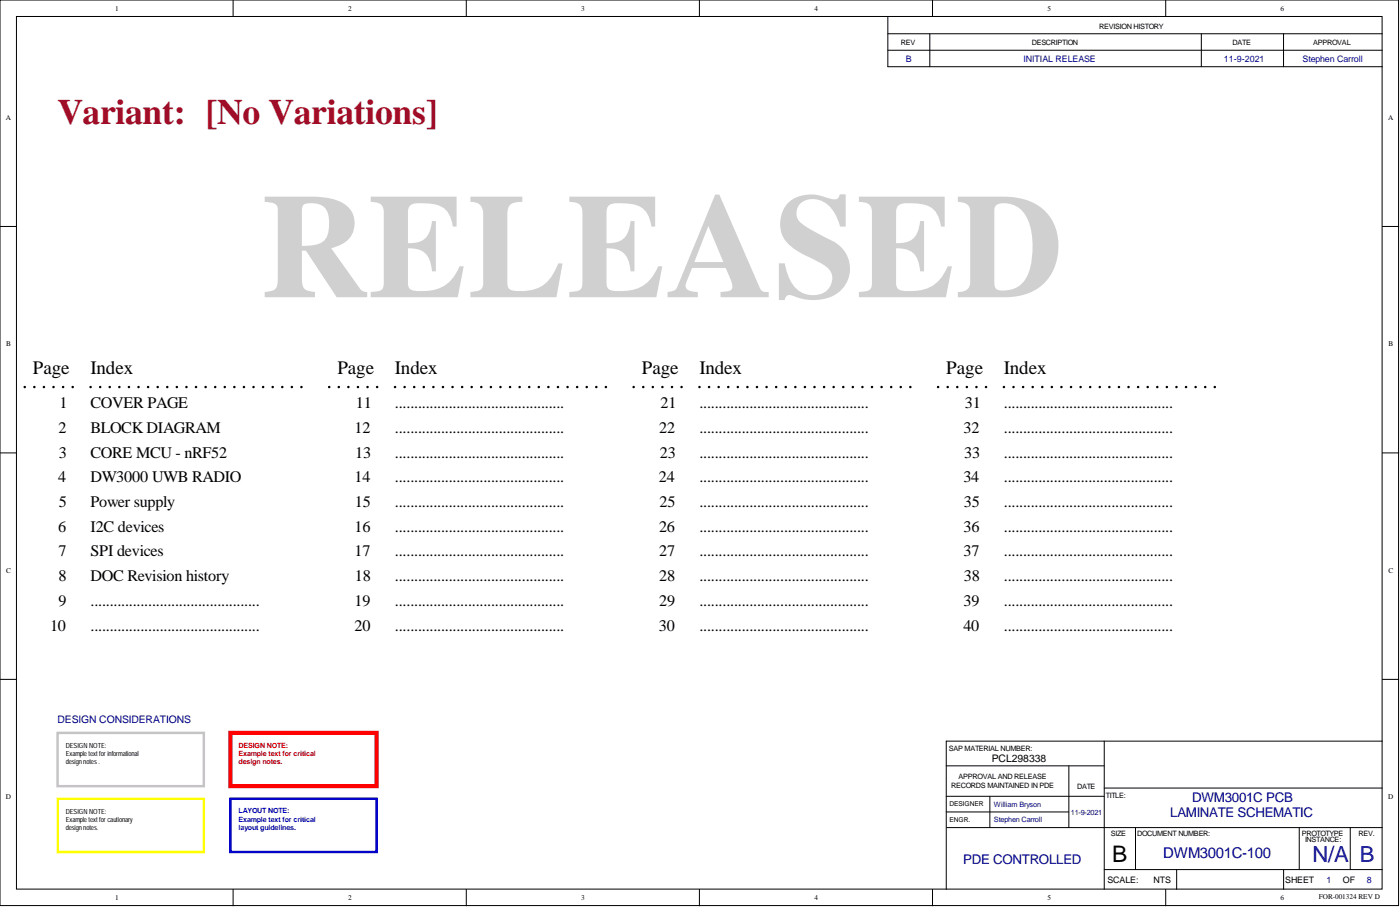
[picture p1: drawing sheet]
<svg xmlns="http://www.w3.org/2000/svg" width="431mm" height="279mm" viewBox="0 0 431 279" stroke-linecap="round" stroke-linejoin="round" font-family="sans-serif">
<defs><g id="words">
<text font-size="45.8" fill="#d0d0d0" x="80.4" y="91.6">RELEASED</text>
<text font-size="11" fill="#9e0e29" x="17.8" y="38.3">Variant: [No Variations]</text>
<text font-size="7" x="342.7" y="265.6">B</text>
<g font-size="6.8" fill="#000080">
<text x="404.5" y="265.5">N/A</text>
<text x="419.1" y="265.5">B</text>
</g>
<g font-size="5.9">
<text x="10.1" y="115.3">Page</text>
<text x="27.9" y="115.3">Index</text>
<text x="104" y="115.3">Page</text>
<text x="121.7" y="115.3">Index</text>
<text x="197.8" y="115.3">Page</text>
<text x="215.5" y="115.3">Index</text>
<text x="291.6" y="115.3">Page</text>
<text x="309.4" y="115.3">Index</text>
</g>
<g font-size="5">
<text x="18.4" y="125.8">1</text>
<text x="27.9" y="125.8">COVER PAGE</text>
<text x="109.7" y="125.8">11</text>
<text x="121.7" y="125.8">............................................</text>
<text x="203.5" y="125.8">21</text>
<text x="215.5" y="125.8">............................................</text>
<text x="297.3" y="125.8">31</text>
<text x="309.4" y="125.8">............................................</text>
<text x="18" y="133.4">2</text>
<text x="27.9" y="133.4">BLOCK DIAGRAM</text>
<text x="109.3" y="133.4">12</text>
<text x="121.7" y="133.4">............................................</text>
<text x="203.1" y="133.4">22</text>
<text x="215.5" y="133.4">............................................</text>
<text x="296.9" y="133.4">32</text>
<text x="309.4" y="133.4">............................................</text>
<text x="18.2" y="141">3</text>
<text x="27.9" y="141">CORE MCU - nRF52</text>
<text x="109.5" y="141">13</text>
<text x="121.7" y="141">............................................</text>
<text x="203.3" y="141">23</text>
<text x="215.5" y="141">............................................</text>
<text x="297.1" y="141">33</text>
<text x="309.4" y="141">............................................</text>
<text x="18" y="148.6">4</text>
<text x="27.9" y="148.6">DW3000 UWB RADIO</text>
<text x="109.2" y="148.6">14</text>
<text x="121.7" y="148.6">............................................</text>
<text x="203.1" y="148.6">24</text>
<text x="215.5" y="148.6">............................................</text>
<text x="296.9" y="148.6">34</text>
<text x="309.4" y="148.6">............................................</text>
<text x="18.1" y="156.2">5</text>
<text x="27.9" y="156.2">Power supply</text>
<text x="109.4" y="156.2">15</text>
<text x="121.7" y="156.2">............................................</text>
<text x="203.2" y="156.2">25</text>
<text x="215.5" y="156.2">............................................</text>
<text x="297" y="156.2">35</text>
<text x="309.4" y="156.2">............................................</text>
<text x="18" y="163.8">6</text>
<text x="27.9" y="163.8">I2C devices</text>
<text x="109.3" y="163.8">16</text>
<text x="121.7" y="163.8">............................................</text>
<text x="203.1" y="163.8">26</text>
<text x="215.5" y="163.8">............................................</text>
<text x="296.9" y="163.8">36</text>
<text x="309.4" y="163.8">............................................</text>
<text x="18" y="171.4">7</text>
<text x="27.9" y="171.4">SPI devices</text>
<text x="109.3" y="171.4">17</text>
<text x="121.7" y="171.4">............................................</text>
<text x="203.1" y="171.4">27</text>
<text x="215.5" y="171.4">............................................</text>
<text x="296.9" y="171.4">37</text>
<text x="309.4" y="171.4">............................................</text>
<text x="18.1" y="179">8</text>
<text x="27.9" y="179">DOC Revision history</text>
<text x="109.4" y="179">18</text>
<text x="121.7" y="179">............................................</text>
<text x="203.2" y="179">28</text>
<text x="215.5" y="179">............................................</text>
<text x="297" y="179">38</text>
<text x="309.4" y="179">............................................</text>
<text x="18" y="186.6">9</text>
<text x="27.9" y="186.6">............................................</text>
<text x="109.3" y="186.6">19</text>
<text x="121.7" y="186.6">............................................</text>
<text x="203.1" y="186.6">29</text>
<text x="215.5" y="186.6">............................................</text>
<text x="296.9" y="186.6">39</text>
<text x="309.4" y="186.6">............................................</text>
<text x="15.4" y="194.3">10</text>
<text x="27.9" y="194.3">............................................</text>
<text x="109.2" y="194.3">20</text>
<text x="121.7" y="194.3">............................................</text>
<text x="203.1" y="194.3">30</text>
<text x="215.5" y="194.3">............................................</text>
<text x="296.9" y="194.3">40</text>
<text x="309.4" y="194.3">............................................</text>
</g>
<text font-size="4.6" fill="#000080" x="358.5" y="264.2">DWM3001C-100</text>
<g font-size="4.1" fill="#000080">
<text x="360.7" y="251.6">LAMINATE SCHEMATIC</text>
<text x="367.4" y="247.1">DWM3001C PCB</text>
<text x="296.8" y="266.1">PDE CONTROLLED</text>
</g>
<text font-size="3.2" fill="#000080" x="17.8" y="222.6">DESIGN CONSIDERATIONS</text>
<text font-size="3.2" x="305.6" y="234.7">PCL298338</text>
<g font-size="2.7" fill="#000080">
<text x="279.1" y="19">B</text>
<text x="315.4" y="19">INITIAL RELEASE</text>
<text x="377.2" y="19">11-9-2021</text>
<text x="401.4" y="19">Stephen Carroll</text>
<text x="408.8" y="272.1">1</text>
<text x="421.2" y="272.1">8</text>
</g>
<g font-size="2.7">
<text x="341.3" y="271.9">SCALE:</text>
<text x="355.5" y="271.9">NTS</text>
<text x="396.1" y="272.1">SHEET</text>
<text x="413.8" y="272.1">OF</text>
</g>
<g font-size="2.3">
<text x="338.8" y="8.8">REVISION HISTORY</text>
<text x="277.7" y="13.9">REV</text>
<text x="318" y="13.9">DESCRIPTION</text>
<text x="379.9" y="13.9">DATE</text>
<text x="404.7" y="13.9">APPROVAL</text>
<text x="292.4" y="231.3">SAP MATERIAL NUMBER:</text>
<text x="295.4" y="239.9">APPROVAL AND RELEASE</text>
<text x="293.1" y="242.7">RECORDS MAINTAINED IN PDE</text>
<text x="331.9" y="243">DATE</text>
<text x="340.8" y="245.7">TITLE:</text>
<text x="342.3" y="257.4">SIZE</text>
<text x="350.4" y="257.4">DOCUMENT NUMBER:</text>
<text x="401.2" y="257.4">PROTOTYPE</text>
<text x="418.7" y="257.4">REV.</text>
<text x="402.2" y="259.4">INSTANCE:</text>
</g>
<g font-size="2.3" fill="#000080">
<text x="306.3" y="248.5">William Bryson</text>
<text x="330" y="251.1">11-9-2021</text>
<text x="306.3" y="253.4">Stephen Carroll</text>
</g>
<g font-size="2.2">
<text x="35.5" y="3.3">1</text>
<text x="107.3" y="3.3">2</text>
<text x="179.2" y="3.3">3</text>
<text x="251" y="3.3">4</text>
<text x="322.9" y="3.3">5</text>
<text x="394.6" y="3.3">6</text>
<text x="1.8" y="36.9">A</text>
<text x="427.8" y="36.9">A</text>
<text x="1.9" y="106.6">B</text>
<text x="427.9" y="106.6">B</text>
<text x="1.9" y="176.4">C</text>
<text x="427.9" y="176.4">C</text>
<text x="20.3" y="230.3">DESIGN NOTE:</text>
<text x="20.3" y="232.9">Example text for informational</text>
<text x="20.3" y="235.4">designnotes .</text>
<text x="1.8" y="246.1">D</text>
<text x="20.3" y="250.6">DESIGN NOTE:</text>
<text x="427.8" y="246.1">D</text>
<text x="20.3" y="253.1">Example text for cautionary</text>
<text x="20.3" y="255.7">designnotes.</text>
<text x="35.5" y="277.3">1</text>
<text x="107.3" y="277.3">2</text>
<text x="179.2" y="277.3">3</text>
<text x="251" y="277.3">4</text>
<text x="322.9" y="277.3">5</text>
<text x="394.6" y="277.3">6</text>
<text x="406.5" y="277">FOR-001324 REV D</text>
</g>
<g font-size="2.2" fill="#f00">
<text x="73.5" y="230.3">DESIGN NOTE:</text>
<text x="73.5" y="232.8">Example text for critical</text>
<text x="73.5" y="235.4">design notes.</text>
</g>
<g font-size="2.2" fill="#00f">
<text x="73.5" y="250.6">LAYOUT NOTE:</text>
<text x="73.5" y="253.1">Example text for critical</text>
<text x="73.5" y="255.7">layout guidelines.</text>
</g>
<g font-size="2.1">
<text x="292.6" y="248.4">DESIGNER</text>
<text x="292.6" y="253.2">ENGR.</text>
</g>
</g></defs>
<g fill="#fff" stroke="#000" stroke-width=".31">
<path d="M0 0h431v279h-431z"/>
<path d="M5.1 5.1h420.8v268.8h-420.8z"/>
</g>
<g fill="none" stroke="#000" stroke-width=".31">
<path d="M71.8 0v5.1M143.7 0v5.1M215.5 0v5.1M273.6 10.4h152.4M273.6 5.3v15.3h152.4M273.6 15.5h152.4M286.5 10.4v10.2M287.4 0v5.1M359.2 0v5.1M370.2 10.4v10.2M395.6 10.4v10.2M0 69.8h5.1"/>
<path d="M426 69.8h5.1M0 139.5h5.1M426 139.5h5.1M0 209.3h5.1M426 209.3h5.1M291.6 235.9h48.7M329.4 235.9v19M340.3 228.3v45.7M426 228.3h-134.4v45.7M291.6 245.3h48.7M291.6 250.1h37.8M291.7 254.9h134.3"/>
<path d="M305.1 245.3v9.6M340.3 242.8h85.7M349.9 254.9v13M400.4 254.9v13M416.1 254.9v12.9M71.8 274v5M143.7 274v5M215.5 274v5M287.4 274v5M340.3 267.9h85.7M359.2 274v5M362.6 267.9v6.1"/>
<path d="M395.6 267.9v6.1"/>
</g>
<path d="M7.6 119.2h15.2M27.9 119.2h65.9M101.4 119.2h15.2M121.7 119.2h65.9M195.3 119.2h15.2M215.5 119.2h66M289.1 119.2h15.2M309.4 119.2h65.9" fill="none" stroke="#000" stroke-width=".76" stroke-dasharray="0 2.9"/>
<path d="M17.8 225.8h45v16.4h-45z" fill="none" stroke="#c6c3c6" stroke-width=".76"/>
<path d="M17.8 246.1h45v16.4h-45z" fill="none" stroke="#ff0" stroke-width=".76"/>
<path d="M71 225.8h45.1v16.4h-45.1z" fill="none" stroke="#f00" stroke-width="1.3"/>
<path d="M71 246.1h45.1v16.4h-45.1z" fill="none" stroke="#00f" stroke-width=".76"/>
<use href="#words"/>
</svg>
